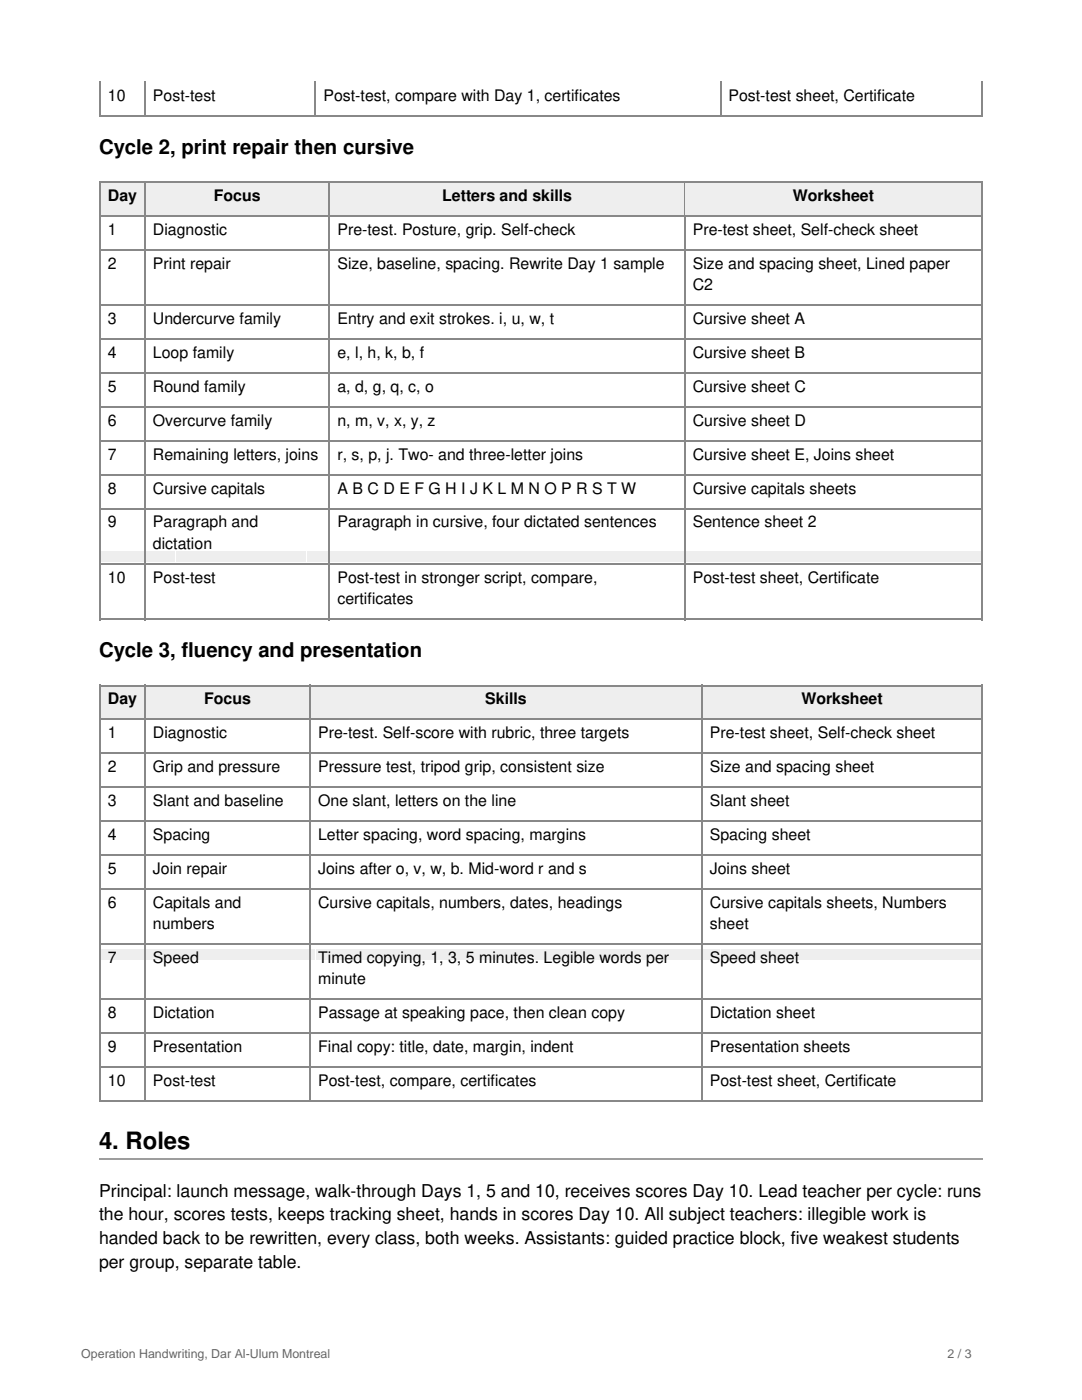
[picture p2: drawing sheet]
<svg xmlns="http://www.w3.org/2000/svg" width="216mm" height="279mm" viewBox="0 0 216 279" stroke-linecap="round" stroke-linejoin="round" font-family="sans-serif">
<defs><g id="words">
<text font-size="4.8" x="19.8" y="229.3">4. Roles</text>
<g font-size="4.1">
<text x="19.8" y="30.6">Cycle 2, print repair then cursive</text>
<text x="19.8" y="131.1">Cycle 3, f</text>
<text x="36.2" y="131.1">luency and presentation</text>
</g>
<g font-size="3.5">
<text x="19.8" y="238.8">Principal: launch message, walk-through Days 1, 5 and 10, receives scores Day 10. Lead teacher per cycle: runs</text>
<text x="19.8" y="243.6">the hour, scores tests, keeps tracking sheet, hands in scores Day 10. All subject teachers: illegible work is</text>
<text x="19.8" y="248.3">handed back to be rewritten, every class, both weeks. Assistants: guided practice block, f</text>
<text x="157.8" y="248.3">ive weakest students</text>
<text x="19.8" y="253.1">per group, separate table.</text>
</g>
<g font-size="3.2">
<text x="21.5" y="20.2">10</text>
<text x="30.5" y="20.2">Post-test</text>
<text x="64.5" y="20.2">Post-test, compare with Day 1, certif</text>
<text x="114.7" y="20.2">icates</text>
<text x="145.4" y="20.2">Post-test sheet, Certif</text>
<text x="175" y="20.2">icate</text>
<text x="21.5" y="40.2">Day</text>
<text x="42.7" y="40.2">Focus</text>
<text x="88.2" y="40.2">Letters and skills</text>
<text x="158.2" y="40.2">Worksheet</text>
<text x="21.5" y="46.9">1</text>
<text x="30.5" y="46.9">Diagnostic</text>
<text x="67.3" y="46.9">Pre-test. Posture, grip. Self-check</text>
<text x="138.2" y="46.9">Pre-test sheet, Self-check sheet</text>
<text x="21.5" y="53.7">2</text>
<text x="30.5" y="53.7">Print repair</text>
<text x="67.3" y="53.7">Size, baseline, spacing. Rewrite Day 1 sample</text>
<text x="138.2" y="53.7">Size and spacing sheet, Lined paper</text>
<text x="138.2" y="58">C2</text>
<text x="21.5" y="64.7">3</text>
<text x="30.5" y="64.7">Undercurve family</text>
<text x="67.3" y="64.7">Entry and exit strokes. i, u, w, t</text>
<text x="138.2" y="64.7">Cursive sheet A</text>
<text x="21.5" y="71.5">4</text>
<text x="30.5" y="71.5">Loop family</text>
<text x="67.3" y="71.5">e, l, h, k, b, f</text>
<text x="138.2" y="71.5">Cursive sheet B</text>
<text x="21.5" y="78.2">5</text>
<text x="30.5" y="78.2">Round family</text>
<text x="67.3" y="78.2">a, d, g, q, c, o</text>
<text x="138.2" y="78.2">Cursive sheet C</text>
<text x="21.5" y="85">6</text>
<text x="30.5" y="85">Overcurve family</text>
<text x="67.3" y="85">n, m, v, x, y, z</text>
<text x="138.2" y="85">Cursive sheet D</text>
<text x="21.5" y="91.7">7</text>
<text x="30.5" y="91.7">Remaining letters, joins</text>
<text x="67.3" y="91.7">r, s, p, j. Two- and three-letter joins</text>
<text x="138.2" y="91.7">Cursive sheet E, Joins sheet</text>
<text x="21.5" y="98.5">8</text>
<text x="30.5" y="98.5">Cursive capitals</text>
<text x="67.3" y="98.5">A B C D E F G H I J K L M N O P R S T W</text>
<text x="138.2" y="98.5">Cursive capitals sheets</text>
<text x="21.5" y="105.3">9</text>
<text x="30.5" y="105.3">Paragraph and</text>
<text x="67.3" y="105.3">Paragraph in cursive, four dictated sentences</text>
<text x="138.2" y="105.3">Sentence sheet 2</text>
<text x="30.5" y="109.5">dictation</text>
<text x="21.5" y="116.3">10</text>
<text x="30.5" y="116.3">Post-test</text>
<text x="67.3" y="116.3">Post-test in stronger script, compare,</text>
<text x="138.2" y="116.3">Post-test sheet, Certif</text>
<text x="167.9" y="116.3">icate</text>
<text x="67.3" y="120.6">certif</text>
<text x="73.3" y="120.6">icates</text>
<text x="21.5" y="140.6">Day</text>
<text x="40.7" y="140.6">Focus</text>
<text x="96.8" y="140.6">Skills</text>
<text x="159.9" y="140.6">Worksheet</text>
<text x="21.5" y="147.3">1</text>
<text x="30.5" y="147.3">Diagnostic</text>
<text x="63.5" y="147.3">Pre-test. Self-score with rubric, three targets</text>
<text x="141.6" y="147.3">Pre-test sheet, Self-check sheet</text>
<text x="21.5" y="154.1">2</text>
<text x="30.5" y="154.1">Grip and pressure</text>
<text x="63.5" y="154.1">Pressure test, tripod grip, consistent size</text>
<text x="141.6" y="154.1">Size and spacing sheet</text>
<text x="21.5" y="160.8">3</text>
<text x="30.5" y="160.8">Slant and baseline</text>
<text x="63.5" y="160.8">One slant, letters on the line</text>
<text x="141.6" y="160.8">Slant sheet</text>
<text x="21.5" y="167.6">4</text>
<text x="30.5" y="167.6">Spacing</text>
<text x="63.5" y="167.6">Letter spacing, word spacing, margins</text>
<text x="141.6" y="167.6">Spacing sheet</text>
<text x="21.5" y="174.4">5</text>
<text x="30.5" y="174.4">Join repair</text>
<text x="63.5" y="174.4">Joins after o, v, w, b. Mid-word r and s</text>
<text x="141.6" y="174.4">Joins sheet</text>
<text x="21.5" y="181.1">6</text>
<text x="30.5" y="181.1">Capitals and</text>
<text x="30.5" y="185.4">numbers</text>
<text x="63.5" y="181.1">Cursive capitals, numbers, dates, headings</text>
<text x="141.6" y="181.1">Cursive capitals sheets, Numbers</text>
<text x="141.6" y="185.4">sheet</text>
<text x="21.5" y="192.2">7</text>
<text x="30.5" y="192.2">Speed</text>
<text x="63.5" y="192.2">Timed copying, 1, 3, 5 minutes. Legible words per</text>
<text x="63.5" y="196.4">minute</text>
<text x="141.6" y="192.2">Speed sheet</text>
<text x="21.5" y="203.2">8</text>
<text x="30.5" y="203.2">Dictation</text>
<text x="63.5" y="203.2">Passage at speaking pace, then clean copy</text>
<text x="141.6" y="203.2">Dictation sheet</text>
<text x="21.5" y="210">9</text>
<text x="30.5" y="210">Presentation</text>
<text x="63.5" y="210">Final copy: title, date, margin, indent</text>
<text x="141.6" y="210">Presentation sheets</text>
<text x="21.5" y="216.7">10</text>
<text x="30.5" y="216.7">Post-test</text>
<text x="63.5" y="216.7">Post-test, compare, certif</text>
<text x="97.9" y="216.7">icates</text>
<text x="141.6" y="216.7">Post-test sheet, Certif</text>
<text x="171.3" y="216.7">icate</text>
</g>
<g font-size="2.5" fill="#666">
<text x="16.2" y="270.9">Operation Handwriting, Dar Al-Ulum Montreal</text>
<text x="189.1" y="270.9">2 / 3</text>
</g>
</g></defs>
<g fill="#eee">
<path d="M20.1 110h14.8v2.1h-14.8z"/>
<path d="M35.3 110h25.7v2.1h-25.7z"/>
<path d="M61.4 110h134.4v2.1h-134.4z"/>
<path d="M20.1 189.5h8.7v2.1h-8.7z"/>
<path d="M29.1 189.5h33.7v2.1h-33.7z"/>
<path d="M63.1 189.5h80.5v2.1h-80.5z"/>
<path d="M143.9 189.5h51.9v2.1h-51.9z"/>
</g>
<path d="M19.9 16.2v7.1M28.9 16.2v7.1M63 16.2v7.1M143.8 16.2v7.1M196 16.2v7.1M19.8 23.2h176.3" fill="none" stroke="#888" stroke-width=".35"/>
<path d="M20.1 36.6h8.7v6.4h-8.7z" fill="#eee"/>
<path d="M19.8 36.4h9.3M19.9 36.2v7.1M28.9 36.2v7.1" fill="none" stroke="#888" stroke-width=".35"/>
<path d="M21.5 37.6h5.8v3.2h-5.8z" fill="#eee"/>
<path d="M19.8 43.2h9.3" fill="none" stroke="#888" stroke-width=".35"/>
<path d="M29.1 36.6h36.5v6.4h-36.5z" fill="#eee"/>
<path d="M28.8 36.4h37.1M65.7 36.2v7.1" fill="none" stroke="#888" stroke-width=".35"/>
<path d="M42.7 37.6h9.3v3.2h-9.3z" fill="#eee"/>
<path d="M28.8 43.2h37.1" fill="none" stroke="#888" stroke-width=".35"/>
<path d="M65.9 36.6h70.6v6.4h-70.6z" fill="#eee"/>
<path d="M65.6 36.4h71.2M136.6 36.2v7.1" fill="none" stroke="#888" stroke-width=".35"/>
<g fill="#eee">
<path d="M88.2 37.6h10.6v3.2h-10.6z"/>
<path d="M98.8 37.6h.9v3.2h-.9z"/>
<path d="M99.7 37.6h5.6v3.2h-5.6z"/>
<path d="M105.3 37.6h.9v3.2h-.9z"/>
<path d="M106.2 37.6h8v3.2h-8z"/>
</g>
<path d="M65.6 43.2h71.2" fill="none" stroke="#888" stroke-width=".35"/>
<path d="M136.8 36.6h59v6.4h-59z" fill="#eee"/>
<path d="M136.5 36.4h59.6M196 36.2v7.1" fill="none" stroke="#888" stroke-width=".35"/>
<path d="M158.2 37.6h16.2v3.2h-16.2z" fill="#eee"/>
<g fill="none" stroke="#888" stroke-width=".35">
<path d="M19.8 49.9h176.3M19.9 43v80.7M28.9 43v80.7M65.7 43v80.7M136.5 43.2h59.6M136.6 43v80.7M196 43v80.7M19.8 61h176.3M19.8 67.7h176.3M19.8 74.5h176.3M19.8 81.2h176.3M19.8 88h176.3"/>
<path d="M19.8 94.7h176.3M19.8 101.5h176.3M19.8 112.5h176.3M19.8 123.6h176.3"/>
</g>
<path d="M20.1 137h8.7v6.4h-8.7z" fill="#eee"/>
<path d="M19.8 136.8h9.3M19.9 136.6v7.1M28.9 136.6v7.1" fill="none" stroke="#888" stroke-width=".35"/>
<path d="M21.5 138h5.8v3.2h-5.8z" fill="#eee"/>
<path d="M19.8 143.6h9.3" fill="none" stroke="#888" stroke-width=".35"/>
<path d="M29.1 137h32.6v6.4h-32.6z" fill="#eee"/>
<path d="M28.8 136.8h33.3M61.9 136.6v7.1" fill="none" stroke="#888" stroke-width=".35"/>
<path d="M40.7 138h9.4v3.2h-9.4z" fill="#eee"/>
<path d="M28.8 143.6h33.3" fill="none" stroke="#888" stroke-width=".35"/>
<path d="M62.1 137h77.8v6.4h-77.8z" fill="#eee"/>
<path d="M61.7 136.8h78.5M140.1 136.6v7.1" fill="none" stroke="#888" stroke-width=".35"/>
<path d="M96.8 138h8.3v3.2h-8.3z" fill="#eee"/>
<path d="M61.7 143.6h78.5" fill="none" stroke="#888" stroke-width=".35"/>
<path d="M140.2 137h55.6v6.4h-55.6z" fill="#eee"/>
<path d="M139.9 136.8h56.2M196 136.6v7.1" fill="none" stroke="#888" stroke-width=".35"/>
<path d="M159.9 138h16.2v3.2h-16.2z" fill="#eee"/>
<g fill="none" stroke="#888" stroke-width=".35">
<path d="M19.8 150.3h176.3M19.8 157.1h176.3M19.9 143.4v76.5M28.9 143.4v76.5M61.9 143.4v76.5M139.9 143.6h56.2M140.1 143.4v76.5M196 143.4v76.5M19.8 163.8h176.3M19.8 170.6h176.3M19.8 177.3h176.3M19.8 188.4h176.3"/>
<path d="M19.8 199.4h176.3M19.8 206.2h176.3M19.8 212.9h176.3M19.8 219.7h176.3"/>
</g>
<path d="M19.8 231.2h176.3" fill="none" stroke="#999" stroke-width=".35"/>
<use href="#words"/>
</svg>
